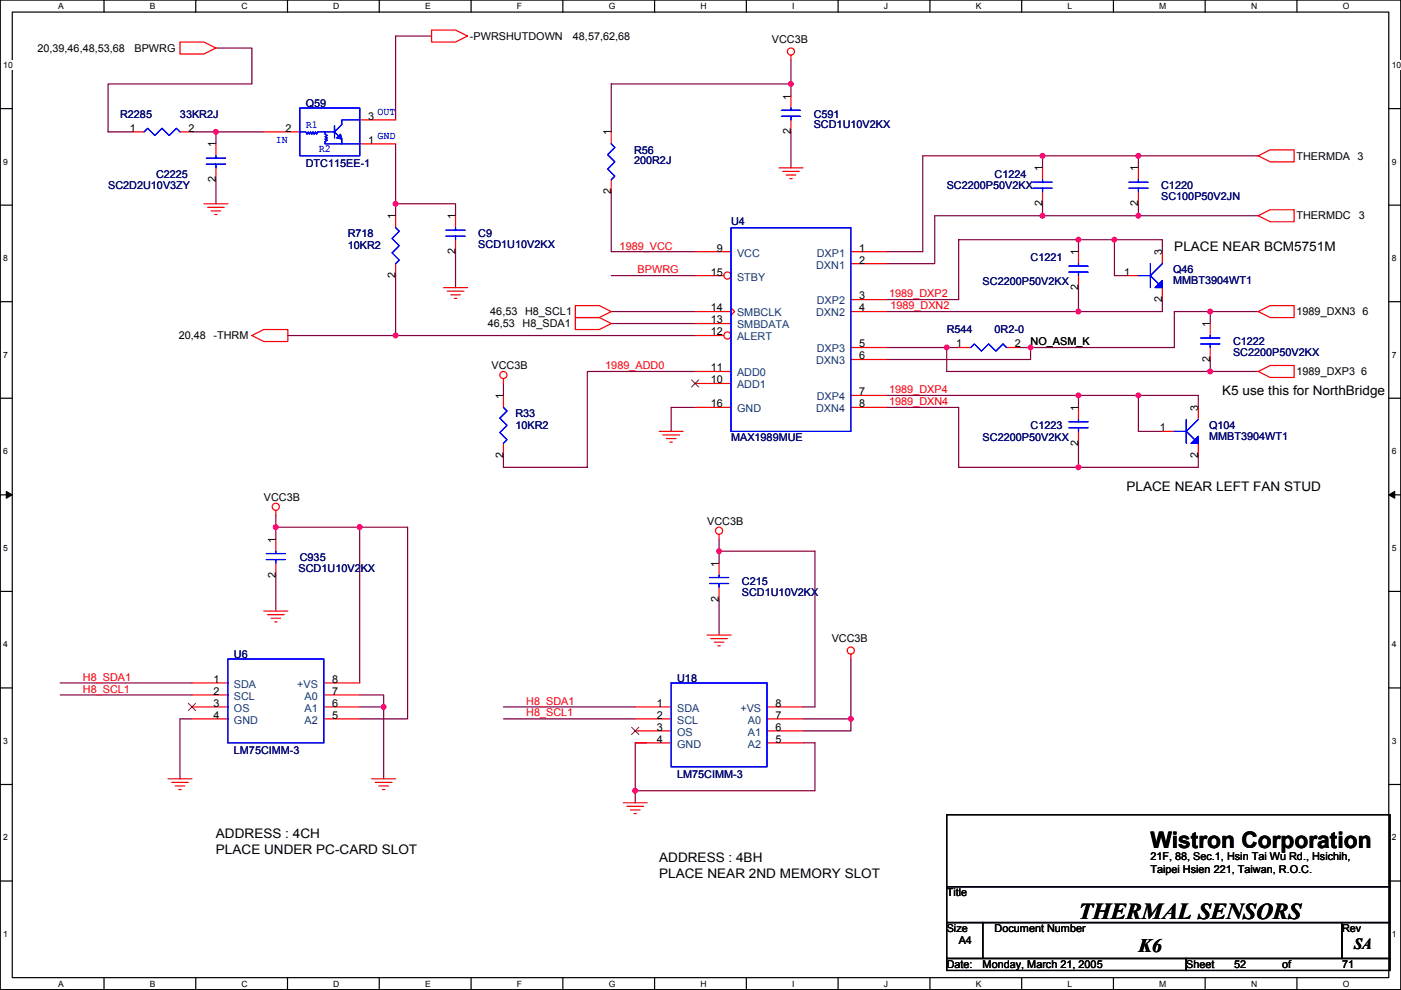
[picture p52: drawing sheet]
<svg xmlns="http://www.w3.org/2000/svg" width="297mm" height="210mm" viewBox="0 0 297 210" stroke-linecap="round" stroke-linejoin="round" font-family="sans-serif">
<defs><g id="words">
<g font-size="4.8">
<text x="243.9" y="179.7">Wistron Corporation</text>
<text x="228.7" y="194.9">THERMAL SENSORS</text>
</g>
<text font-size="4.1" x="241.4" y="201.8">K6</text>
<text font-size="3.3" x="287.1" y="201.1">SA</text>
<g font-size="2.8">
<text x="249" y="53.3">PLACE NEAR BCM5751M</text>
<text x="259.1" y="83.8">K5 use this for NorthBridge</text>
<text x="238.8" y="104.1">PLACE NEAR LEFT FAN STUD</text>
<text x="45.8" y="177.8">ADDRESS : 4CH</text>
<text x="45.8" y="181">PLACE UNDER PC-CARD SLOT</text>
<text x="139.8" y="182.9">ADDRESS : 4BH</text>
<text x="139.8" y="186.1">PLACE NEAR 2ND MEMORY SLOT</text>
</g>
<g font-size="2.3">
<text x="7.9" y="11">20,39,46,48,53,68</text>
<text x="28.5" y="11">BPWRG</text>
<text x="99.6" y="8.4">-PWRSHUTDOWN</text>
<text x="121.5" y="8.4">48,57,62,68</text>
<text x="163.6" y="9.2">VCC3B</text>
<text x="167.7" y="21.1" transform="rotate(-90 167.7 21.1)">1</text>
<text x="27.5" y="27.9">1</text>
<text x="39.9" y="27.9">2</text>
<text x="60.5" y="27.9">2</text>
<text x="78" y="25.4">3</text>
<text x="129.6" y="28.7" transform="rotate(-90 129.6 28.7)">1</text>
<text x="167.7" y="28.5" transform="rotate(-90 167.7 28.5)">2</text>
<text x="45.8" y="31.3" transform="rotate(-90 45.8 31.3)">1</text>
<text x="78" y="30.5">1</text>
<text x="274.9" y="33.8">THERMDA 3</text>
<text x="45.8" y="38.7" transform="rotate(-90 45.8 38.7)">2</text>
<text x="129.6" y="41.2" transform="rotate(-90 129.6 41.2)">2</text>
<text x="221" y="36.3" transform="rotate(-90 221 36.3)">1</text>
<text x="241.3" y="36.3" transform="rotate(-90 241.3 36.3)">1</text>
<text x="83.9" y="46.5" transform="rotate(-90 83.9 46.5)">1</text>
<text x="96.6" y="46.5" transform="rotate(-90 96.6 46.5)">1</text>
<text x="221" y="43.7" transform="rotate(-90 221 43.7)">2</text>
<text x="241.3" y="43.7" transform="rotate(-90 241.3 43.7)">2</text>
<text x="274.9" y="46.5">THERMDC</text>
<text x="288.1" y="46.5">3</text>
<text x="96.6" y="53.9" transform="rotate(-90 96.6 53.9)">2</text>
<text x="152" y="53.3">9</text>
<text x="182.2" y="53.3">1</text>
<text x="83.9" y="59" transform="rotate(-90 83.9 59)">2</text>
<text x="150.7" y="58.4">15</text>
<text x="182.2" y="55.9">2</text>
<text x="228.6" y="54.1" transform="rotate(-90 228.6 54.1)">1</text>
<text x="238.3" y="58.4">1</text>
<text x="246.4" y="54.1" transform="rotate(-90 246.4 54.1)">3</text>
<text x="182.2" y="63.5">3</text>
<text x="228.6" y="61.5" transform="rotate(-90 228.6 61.5)">2</text>
<text x="246.4" y="64.1" transform="rotate(-90 246.4 64.1)">2</text>
<text x="37.9" y="71.9">20,48</text>
<text x="45.3" y="71.9">-THRM</text>
<text x="103.4" y="69.4">46,53</text>
<text x="103.9" y="66.8">46,53</text>
<text x="110.8" y="69.4">H8_SDA1</text>
<text x="111.3" y="66.8">H8_SCL1</text>
<text x="150.7" y="66">14</text>
<text x="150.7" y="68.6">13</text>
<text x="150.7" y="71.1">12</text>
<text x="182.2" y="66">4</text>
<text x="256.6" y="69.4" transform="rotate(-90 256.6 69.4)">1</text>
<text x="274.9" y="66.8">1989_DXN3 6</text>
<text x="182.2" y="73.7">5</text>
<text x="182.2" y="76.2">6</text>
<text x="202.8" y="73.7">1</text>
<text x="215.2" y="73.7">2</text>
<text x="218.5" y="73.2">NO_ASM_K</text>
<text x="256.6" y="76.8" transform="rotate(-90 256.6 76.8)">2</text>
<text x="104.2" y="78.3">VCC3B</text>
<text x="150.7" y="81.3">10</text>
<text x="150.7" y="78.7">11</text>
<text x="182.2" y="83.8">7</text>
<text x="274.9" y="79.5">1989_DXP3 6</text>
<text x="106.7" y="84.6" transform="rotate(-90 106.7 84.6)">1</text>
<text x="150.7" y="86.4">16</text>
<text x="182.2" y="86.4">8</text>
<text x="228.6" y="87.1" transform="rotate(-90 228.6 87.1)">1</text>
<text x="254" y="87.1" transform="rotate(-90 254 87.1)">3</text>
<text x="228.6" y="94.5" transform="rotate(-90 228.6 94.5)">2</text>
<text x="245.9" y="91.4">1</text>
<text x="106.7" y="97.1" transform="rotate(-90 106.7 97.1)">2</text>
<text x="254" y="97.1" transform="rotate(-90 254 97.1)">2</text>
<text x="55.9" y="106.2">VCC3B</text>
<text x="149.9" y="111.3">VCC3B</text>
<text x="58.5" y="115.1" transform="rotate(-90 58.5 115.1)">1</text>
<text x="58.5" y="122.5" transform="rotate(-90 58.5 122.5)">2</text>
<text x="152.4" y="120.2" transform="rotate(-90 152.4 120.2)">1</text>
<text x="152.4" y="127.6" transform="rotate(-90 152.4 127.6)">2</text>
<text x="176.3" y="136.2">VCC3B</text>
<text x="45.3" y="144.8">1</text>
<text x="45.3" y="147.3">2</text>
<text x="45.3" y="149.9">3</text>
<text x="70.4" y="144.8">8</text>
<text x="70.4" y="149.9">6</text>
<text x="70.4" y="147.3">7</text>
<text x="139.3" y="149.9">1</text>
<text x="164.4" y="149.9">8</text>
<text x="45.3" y="152.4">4</text>
<text x="70.4" y="152.4">5</text>
<text x="139.3" y="152.4">2</text>
<text x="139.3" y="154.9">3</text>
<text x="164.4" y="154.9">6</text>
<text x="164.4" y="152.4">7</text>
<text x="139.3" y="157.5">4</text>
<text x="164.4" y="157.5">5</text>
<text x="243.9" y="182.4">21F, 88, Sec.1, Hsin Tai Wu Rd., Hsichih,</text>
<text x="243.9" y="185">Taipei Hsien 221, Taiwan, R.O.C.</text>
<text x="200.7" y="190">Title</text>
<text x="200.7" y="197.7">Size</text>
<text x="210.9" y="197.7">Document Number</text>
<text x="284.5" y="197.7">Rev</text>
<text x="203.3" y="200.2">A4</text>
<text x="200.7" y="205.3">Date:</text>
<text x="208.3" y="205.3">Monday, March 21, 2005</text>
<text x="251.5" y="205.3">Sheet</text>
<text x="261.7" y="205.3">52</text>
<text x="271.8" y="205.3">of</text>
<text x="284.5" y="205.3">71</text>
</g>
<g font-size="2.3" fill="#000080">
<text x="64.8" y="22.6">Q59</text>
<text x="25.5" y="24.9">R2285</text>
<text x="38.2" y="24.9">33KR2J</text>
<text x="172.5" y="24.9">C591</text>
<text x="172.5" y="27.2">SCD1U10V2KX</text>
<text x="64.8" y="35.3">DTC115EE-1</text>
<text x="134.4" y="32.6">R56</text>
<text x="134.4" y="34.8">200R2J</text>
<text x="22.9" y="40.2">SC2D2U10V3ZY</text>
<text x="33.1" y="37.6">C2225</text>
<text x="200.7" y="40.2">SC2200P50V2KX</text>
<text x="210.9" y="37.6">C1224</text>
<text x="246.2" y="40.2">C1220</text>
<text x="155" y="47.8">U4</text>
<text x="246.2" y="42.5">SC100P50V2JN</text>
<text x="73.7" y="50.3">R718</text>
<text x="73.7" y="52.9">10KR2</text>
<text x="101.4" y="50.3">C9</text>
<text x="101.4" y="52.6">SCD1U10V2KX</text>
<text x="218.5" y="55.4">C1221</text>
<text x="248.7" y="58">Q46</text>
<text x="208.3" y="60.5">SC2200P50V2KX</text>
<text x="248.7" y="60.2">MMBT3904WT1</text>
<text x="200.7" y="70.7">R544</text>
<text x="210.9" y="70.7">0R2-0</text>
<text x="261.4" y="73.2">C1222</text>
<text x="261.4" y="75.5">SC2200P50V2KX</text>
<text x="109.3" y="88.4">R33</text>
<text x="109.3" y="91">10KR2</text>
<text x="155" y="93.5">MAX1989MUE</text>
<text x="208.3" y="93.5">SC2200P50V2KX</text>
<text x="218.5" y="91">C1223</text>
<text x="256.3" y="91">Q104</text>
<text x="256.3" y="93.3">MMBT3904WT1</text>
<text x="63.6" y="118.9">C935</text>
<text x="63.3" y="121.2">SCD1U10V2KX</text>
<text x="157.3" y="124">C215</text>
<text x="157.3" y="126.3">SCD1U10V2KX</text>
<text x="49.6" y="139.5">U6</text>
<text x="143.6" y="144.6">U18</text>
<text x="49.6" y="159.8">LM75CIMM-3</text>
<text x="143.6" y="164.9">LM75CIMM-3</text>
</g>
<g font-size="2.3" fill="#00f">
<text x="64.8" y="27.2">R1</text>
<text x="80.1" y="24.4">OUT</text>
<text x="80.1" y="29.5">GND</text>
<text x="58.5" y="30.3">IN</text>
<text x="67.6" y="32.3">R2</text>
</g>
<g font-size="2.3" fill="#f00">
<text x="131.4" y="53.1">1989_VCC</text>
<text x="135.2" y="57.9">BPWRG</text>
<text x="188.5" y="63">1989_DXP2</text>
<text x="188.8" y="65.6">1989_DXN2</text>
<text x="128.3" y="78.3">1989_ADD0</text>
<text x="188.5" y="83.3">1989_DXP4</text>
<text x="188.5" y="85.9">1989_DXN4</text>
<text x="17.6" y="146.8">H8_SCL1</text>
<text x="17.6" y="144.3">H8_SDA1</text>
<text x="111.6" y="149.4">H8_SDA1</text>
<text x="111.6" y="151.9">H8_SCL1</text>
</g>
<g font-size="2.3" fill="#004080">
<text x="156.3" y="54.4">VCC</text>
<text x="156.3" y="59.5">STBY</text>
<text x="173" y="56.9">DXN1</text>
<text x="173.2" y="54.4">DXP1</text>
<text x="173.2" y="64.6">DXP2</text>
<text x="156.3" y="67.1">SMBCLK</text>
<text x="156.3" y="69.6">SMBDATA</text>
<text x="173" y="67.1">DXN2</text>
<text x="156.3" y="72.2">ALERT</text>
<text x="173" y="77.3">DXN3</text>
<text x="173.2" y="74.7">DXP3</text>
<text x="156.3" y="82.3">ADD1</text>
<text x="156.3" y="79.8">ADD0</text>
<text x="156.3" y="87.4">GND</text>
<text x="173" y="87.4">DXN4</text>
<text x="173.2" y="84.9">DXP4</text>
<text x="49.6" y="145.8">SDA</text>
<text x="49.6" y="148.4">SCL</text>
<text x="63" y="145.8">+VS</text>
<text x="64.6" y="148.4">A0</text>
<text x="49.6" y="150.9">OS</text>
<text x="49.6" y="153.5">GND</text>
<text x="64.6" y="153.5">A2</text>
<text x="64.6" y="150.9">A1</text>
<text x="143.6" y="150.9">SDA</text>
<text x="143.6" y="153.5">SCL</text>
<text x="143.6" y="156">OS</text>
<text x="157" y="150.9">+VS</text>
<text x="158.6" y="156">A1</text>
<text x="158.6" y="153.5">A0</text>
<text x="143.6" y="158.5">GND</text>
<text x="158.6" y="158.5">A2</text>
</g>
<g font-size="1.8">
<text x="12.3" y="1.9">A</text>
<text x="31.8" y="1.9">B</text>
<text x="51.2" y="1.9">C</text>
<text x="70.7" y="1.9">D</text>
<text x="90.1" y="1.9">E</text>
<text x="109.6" y="1.9">F</text>
<text x="129" y="1.9">G</text>
<text x="148.5" y="1.9">H</text>
<text x="168" y="1.9">I</text>
<text x="187.4" y="1.9">J</text>
<text x="206.9" y="1.9">K</text>
<text x="226.3" y="1.9">L</text>
<text x="245.8" y="1.9">M</text>
<text x="265.2" y="1.9">N</text>
<text x="284.7" y="1.9">O</text>
<text x=".7" y="14.4">10</text>
<text x="295.1" y="14.4">10</text>
<text x=".7" y="34.9">9</text>
<text x="295.1" y="34.9">9</text>
<text x=".7" y="55.4">8</text>
<text x="295.1" y="55.4">8</text>
<text x=".7" y="75.8">7</text>
<text x="295.1" y="75.8">7</text>
<text x=".7" y="96.3">6</text>
<text x="295.1" y="96.3">6</text>
<text x=".7" y="116.8">5</text>
<text x="295.1" y="116.8">5</text>
<text x=".7" y="137.2">4</text>
<text x="295.1" y="137.2">4</text>
<text x=".7" y="157.7">3</text>
<text x="295.1" y="157.7">3</text>
<text x=".7" y="178.2">2</text>
<text x="295.1" y="178.2">2</text>
<text x=".7" y="198.6">1</text>
<text x="295.1" y="198.6">1</text>
<text x="12.3" y="209.2">A</text>
<text x="31.8" y="209.2">B</text>
<text x="51.2" y="209.2">C</text>
<text x="70.7" y="209.2">D</text>
<text x="90.1" y="209.2">E</text>
<text x="109.6" y="209.2">F</text>
<text x="129" y="209.2">G</text>
<text x="148.5" y="209.2">H</text>
<text x="168" y="209.2">I</text>
<text x="187.4" y="209.2">J</text>
<text x="206.9" y="209.2">K</text>
<text x="226.3" y="209.2">L</text>
<text x="245.8" y="209.2">M</text>
<text x="265.2" y="209.2">N</text>
<text x="284.7" y="209.2">O</text>
</g>
</g></defs>
<path d="M.1 0h296.9v209.8h-296.9zM2.6 2.6h291.8v204.7h-291.8z" fill="none" stroke="#000" stroke-width=".25"/>
<g fill="#fff">
<path d="M12.3 .3h1.2v2h-1.2z"/>
<path d="M12.3 207.5h1.2v2.1h-1.2z"/>
</g>
<path d="M22.1 0v2.6M22.1 207.3v2.5" fill="none" stroke="#000" stroke-width=".25"/>
<g fill="#fff">
<path d="M31.8 .3h1.2v2h-1.2z"/>
<path d="M31.8 207.5h1.2v2.1h-1.2z"/>
</g>
<path d="M41.5 0v2.6M41.5 207.3v2.5" fill="none" stroke="#000" stroke-width=".25"/>
<g fill="#fff">
<path d="M51.2 .3h1.3v2h-1.3z"/>
<path d="M51.2 207.5h1.3v2.1h-1.3z"/>
</g>
<path d="M61 0v2.6M61 207.3v2.5" fill="none" stroke="#000" stroke-width=".25"/>
<g fill="#fff">
<path d="M70.7 .3h1.3v2h-1.3z"/>
<path d="M70.7 207.5h1.3v2.1h-1.3z"/>
</g>
<path d="M80.4 0v2.6M80.4 207.3v2.5" fill="none" stroke="#000" stroke-width=".25"/>
<g fill="#fff">
<path d="M90.1 .3h1.2v2h-1.2z"/>
<path d="M90.1 207.5h1.2v2.1h-1.2z"/>
</g>
<path d="M99.9 0v2.6M99.9 207.3v2.5" fill="none" stroke="#000" stroke-width=".25"/>
<g fill="#fff">
<path d="M109.6 .3h1.1v2h-1.1z"/>
<path d="M109.6 207.5h1.1v2.1h-1.1z"/>
</g>
<path d="M119.3 0v2.6M119.3 207.3v2.5" fill="none" stroke="#000" stroke-width=".25"/>
<g fill="#fff">
<path d="M129 .3h1.4v2h-1.4z"/>
<path d="M129 207.5h1.4v2.1h-1.4z"/>
</g>
<path d="M138.8 0v2.6M138.8 207.3v2.5" fill="none" stroke="#000" stroke-width=".25"/>
<g fill="#fff">
<path d="M148.5 .3h1.3v2h-1.3z"/>
<path d="M148.5 207.5h1.3v2.1h-1.3z"/>
</g>
<path d="M158.2 0v2.6M158.2 207.3v2.5" fill="none" stroke="#000" stroke-width=".25"/>
<g fill="#fff">
<path d="M168 .3h.5v2h-.5z"/>
<path d="M168 207.5h.5v2.1h-.5z"/>
</g>
<path d="M177.7 0v2.6M177.7 207.3v2.5" fill="none" stroke="#000" stroke-width=".25"/>
<g fill="#fff">
<path d="M187.4 .3h.9v2h-.9z"/>
<path d="M187.4 207.5h.9v2.1h-.9z"/>
</g>
<path d="M197.2 0v2.6M197.2 207.3v2.5" fill="none" stroke="#000" stroke-width=".25"/>
<g fill="#fff">
<path d="M206.9 .3h1.2v2h-1.2z"/>
<path d="M206.9 207.5h1.2v2.1h-1.2z"/>
</g>
<path d="M216.6 0v2.6M216.6 207.3v2.5" fill="none" stroke="#000" stroke-width=".25"/>
<g fill="#fff">
<path d="M226.3 .3h1v2h-1z"/>
<path d="M226.3 207.5h1v2.1h-1z"/>
</g>
<path d="M236.1 0v2.6M236.1 207.3v2.5" fill="none" stroke="#000" stroke-width=".25"/>
<g fill="#fff">
<path d="M245.8 .3h1.5v2h-1.5z"/>
<path d="M245.8 207.5h1.5v2.1h-1.5z"/>
</g>
<path d="M255.5 0v2.6M255.5 207.3v2.5" fill="none" stroke="#000" stroke-width=".25"/>
<g fill="#fff">
<path d="M265.2 .3h1.3v2h-1.3z"/>
<path d="M265.2 207.5h1.3v2.1h-1.3z"/>
</g>
<path d="M275 0v2.6M275 207.3v2.5" fill="none" stroke="#000" stroke-width=".25"/>
<g fill="#fff">
<path d="M284.7 .3h1.4v2h-1.4z"/>
<path d="M284.7 207.5h1.4v2.1h-1.4z"/>
<path d="M.7 12.8h2v2h-2z"/>
<path d="M295.1 12.8h1.9v2h-1.9z"/>
<path d="M.7 33.3h1v2h-1z"/>
<path d="M295.1 33.3h1v2h-1z"/>
</g>
<path d="M.1 23h2.5M294.4 23h2.6" fill="none" stroke="#000" stroke-width=".25"/>
<g fill="#fff">
<path d="M.7 53.7h1v2.1h-1z"/>
<path d="M295.1 53.7h1v2.1h-1z"/>
</g>
<path d="M.1 43.5h2.5M294.4 43.5h2.6" fill="none" stroke="#000" stroke-width=".25"/>
<g fill="#fff">
<path d="M.7 74.2h1v2h-1z"/>
<path d="M295.1 74.2h1v2h-1z"/>
</g>
<path d="M.1 64h2.5M294.4 64h2.6" fill="none" stroke="#000" stroke-width=".25"/>
<g fill="#fff">
<path d="M.7 94.7h1v2h-1z"/>
<path d="M295.1 94.7h1v2h-1z"/>
</g>
<path d="M.1 84.4h2.5M294.4 84.4h2.6" fill="none" stroke="#000" stroke-width=".25"/>
<g fill="#fff">
<path d="M.7 115.1h1v2.1h-1z"/>
<path d="M295.1 115.1h1v2.1h-1z"/>
</g>
<path d="M.1 104.9h2.5M294.4 104.9h2.6" fill="none" stroke="#000" stroke-width=".25"/>
<path d="M1.3 104.2l1.3 .7-1.3 .7zM294.4 104.9l1.3-.7v1.4z" fill="#000" stroke="#000" stroke-width=".21"/>
<g fill="#fff">
<path d="M.7 135.6h1v2h-1z"/>
<path d="M295.1 135.6h1v2h-1z"/>
</g>
<path d="M.1 125.4h2.5M294.4 125.4h2.6" fill="none" stroke="#000" stroke-width=".25"/>
<g fill="#fff">
<path d="M.7 156.1h1v2h-1z"/>
<path d="M295.1 156.1h1v2h-1z"/>
</g>
<path d="M.1 145.9h2.5M294.4 145.9h2.6" fill="none" stroke="#000" stroke-width=".25"/>
<g fill="#fff">
<path d="M.7 176.6h1v2h-1z"/>
<path d="M295.1 176.6h1v2h-1z"/>
</g>
<path d="M.1 166.3h2.5M294.4 166.3h2.6" fill="none" stroke="#000" stroke-width=".25"/>
<g fill="#fff">
<path d="M.7 197h1v2.1h-1z"/>
<path d="M295.1 197h1v2.1h-1z"/>
</g>
<path d="M200.7 172.7h94v15.3h-94zM.1 186.8h2.5M200.7 188h94v7.6h-94zM200.7 195.6h7.6v7.6h-7.6zM208.3 195.6h76.2v7.6h-76.2zM284.5 195.6h10.2v7.6h-10.2zM294.4 186.8h2.6M200.7 203.2h50.8v2.6h-50.8zM251.5 203.2h43.2v2.6h-43.2z" fill="none" stroke="#000" stroke-width=".25"/>
<g fill="none" stroke="#800040" stroke-width=".25">
<path d="M45.8 10.2h7.6v7.6h-30.5v10.2h5.1M91.5 7.6h-7.6v17.8M167.7 12.7v7.6M167.7 17.8h-38.1v10.2M40.7 28h15.2M45.8 28v2.5M45.8 38.1v5.1M83.9 30.5v12.7M167.7 28v7.6M221 35.6v-2.6h-25.4v20.4h-7.6M221 33h45.8M241.4 33v2.6"/>
<path d="M83.9 58.4v12.7h-22.9M83.9 45.7v-2.5h12.7v2.5M96.6 53.4v7.6M129.6 58.4h17.8M129.6 40.7v12.7h17.8M221 43.2v2.5h-22.8v10.2h-10.2M221 45.7h45.8M228.7 53.4v-2.6h-25.4v12.7h-15.3M228.7 50.8h17.7v2.6M236.3 50.8v7.6h2.5M241.4 43.2v2.5M83.9 71.1h63.5"/>
<path d="M129.6 66.1h17.8M129.6 68.6h17.8M147.4 78.8h-22.9v20.3h-17.8v-2.6M188 73.7h15.3M200.7 73.7v5.1h66.1M218.5 73.7v2.5h-30.5M228.7 61v5.1M246.4 63.5v2.6h-58.4M256.6 66.1v2.5M256.6 76.2v2.6M266.8 66.1h-17.8v7.6h-33M106.7 81.3v2.5"/>
<path d="M147.4 86.4h-5.1v5.1M188 86.4h15.3v12.7h25.4v-5.1M188 83.8h40.7M241.4 83.8h-12.7v2.6M241.4 83.8h12.7v2.6M241.4 83.8v7.7h5M254.1 96.5v2.6h-25.4M58.5 111.8h27.9v40.6h-10.1M58.5 109.2v5.1M76.3 111.8v33M152.5 116.9h20.3v33h-2.6M152.5 114.3v5.1"/>
<path d="M58.5 121.9v7.7M152.5 127v7.6M180.4 139.7v15.3h-10.2M12.8 147.3h27.9M12.8 144.8h27.9M40.7 152.4h-2.5v12.7M76.3 147.3h5v2.6M76.3 149.9h5M81.3 149.9v15.2M106.7 149.9h28M106.7 152.4h28M137.2 157.5h-2.5v12.7"/>
<path d="M170.2 152.4h10.2M170.2 157.5h2.6v10.2h-38.1"/>
</g>
<g fill="#f0f" stroke="#f0f" stroke-width=".25">
<circle cx="83.9" cy="71.1" r=".5"/>
<circle cx="83.9" cy="43.2" r=".5"/>
<circle cx="228.6" cy="83.8" r=".5"/>
<circle cx="228.6" cy="99.1" r=".5"/>
<circle cx="228.6" cy="66" r=".5"/>
<circle cx="152.4" cy="116.8" r=".5"/>
<circle cx="58.5" cy="111.8" r=".5"/>
<circle cx="180.4" cy="152.4" r=".5"/>
<circle cx="167.7" cy="17.8" r=".5"/>
<circle cx="134.7" cy="167.6" r=".5"/>
<circle cx="76.2" cy="111.8" r=".5"/>
<circle cx="81.3" cy="149.9" r=".5"/>
<circle cx="236.3" cy="50.8" r=".5"/>
<circle cx="228.6" cy="50.8" r=".5"/>
<circle cx="241.3" cy="33" r=".5"/>
<circle cx="221" cy="33" r=".5"/>
<circle cx="221" cy="45.7" r=".5"/>
<circle cx="241.3" cy="45.7" r=".5"/>
<circle cx="241.3" cy="83.8" r=".5"/>
<circle cx="256.6" cy="78.7" r=".5"/>
<circle cx="218.5" cy="73.7" r=".5"/>
<circle cx="256.6" cy="66" r=".5"/>
<circle cx="200.7" cy="73.7" r=".5"/>
<circle cx="45.8" cy="27.9" r=".5"/>
</g>
<g fill="none" stroke="#f00" stroke-width=".25">
<path d="M38.2 8.9h5l2.6 1.3-2.6 1.3h-5zM91.5 6.4h5.1l2.5 1.2-2.5 1.3h-5.1zM167.7 11.7v1M45.8 30.5v2.5M45.8 35.6v2.5M55.9 28h7.7M76.3 30.5h7.6M76.3 25.4h7.6M129.6 28v2.5M129.6 38.1v2.6M165.2 35.6h5M165.9 36.3h3.6"/>
<path d="M166.7 37.1h2M167.4 37.9h.6M167.7 20.3v2.6M167.7 25.4v2.6M221 35.6v2.5M266.8 33l2.5-1.2h5.1v2.5h-5.1zM43.2 43.2h5.1M44 44h3.6M44.8 44.7h2M45.5 45.5h.5M96.6 45.7v2.6M96.6 50.8v2.6"/>
<path d="M147.4 53.4h7.6M180.4 53.4h7.6M180.4 55.9h7.6M221 40.7v2.5M228.7 53.4v2.5M228.7 58.4v2.6M266.8 45.7l2.5-1.2h5.1v2.5h-5.1zM53.4 71.1l2.5-1.2h5.1v2.5h-5.1zM94 61h5.1M94.8 61.7h3.6M95.6 62.5h2M96.3 63.3h.5"/>
<path d="M122 64.8h5.1l2.5 1.3-2.5 1.2h-5.1zM122 67.3h5.1l2.5 1.3-2.5 1.3h-5.1zM147.4 78.8h7.6M256.6 68.6v2.5M256.6 73.7v2.5M266.8 78.8l2.5-1.3h5.1v2.5h-5.1zM266.8 66.1l2.5-1.3h5.1v2.5h-5.1zM106.7 80.3v1M139.8 91.5h5M140.5 92.2h3.6M141.3 93h2M142 93.7h.6"/>
<path d="M147.4 81.3h7.6M228.7 86.4v2.5M228.7 91.5v2.5M58.5 108.2v1M58.5 114.3v2.6M58.5 119.4v2.5M152.5 113.3v1M152.5 119.4v2.5M55.9 129.6h5.1M56.7 130.3h3.6M57.5 131.1h2M58.2 131.8h.5"/>
<path d="M149.9 134.6h5.1M150.7 135.4h3.5M151.4 136.2h2.1M152.2 136.9h.5M152.5 124.5v2.5M180.4 138.7v1M40.7 144.8h7.6M40.7 147.3h7.6M40.7 149.9h7.6M40.7 152.4h7.6M68.6 144.8h7.7M68.6 147.3h7.7"/>
<path d="M68.6 149.9h7.7M68.6 152.4h7.7M134.7 149.9h7.6M134.7 152.4h7.6M134.7 155h7.6M134.7 157.5h7.6M162.6 149.9h7.6M162.6 152.4h7.6M162.6 155h7.6M162.6 157.5h7.6M35.6 165.1h5.1M36.4 165.9h3.5"/>
<path d="M37.1 166.6h2.1M37.9 167.4h.5M78.8 165.1h5.1M79.6 165.9h3.5M80.3 166.6h2.1M81.1 167.4h.5M132.1 170.2h5.1M132.9 171h3.6M133.7 171.7h2M134.4 172.5h.5"/>
<circle cx="167.7" cy="10.9" r=".76"/>
<circle cx="106.7" cy="79.5" r=".76"/>
<circle cx="58.5" cy="107.4" r=".76"/>
<circle cx="152.4" cy="112.5" r=".76"/>
<circle cx="180.4" cy="137.9" r=".76"/>
</g>
<g fill="none" stroke="#00f" stroke-width=".25">
<path d="M43.7 33.5h4.1M43.7 34.8h4.1M45.8 33v.5M45.8 34.8v.8M63.6 22.9h12.7v10.1h-12.7zM68.9 28v.5l.5 .2-.5 .3 .5 .2-.5 .3 .5 .2-.5 .3v.5h3.6M70.9 29.2v-1.2l1.6 1.5v1h3.8M71.4 29.2l.8-.7 .3 1zM76.3 25.4h-3.8v1l-1.6 1.6v-1.3v1.3h-3.5l-.3 .5-.2-.5-.3 .5-.2-.5-.3 .5-.3-.5-.2 .5-.3-.5-.2 .5-.3-.5h-1.2M129.6 30.5l.8 .8-1.6 1.5 1.6 1.5-1.6 1.5 1.6 1.6-.8 .7M165.7 23.4h4M165.7 24.7h4"/>
<path d="M167.7 22.9v.5M167.7 24.7v.7M219 38.6h4.1M219 39.9h4.1M221 38.1v.5M221 39.9v.8M94.5 48.8h4.1M94.5 50.1h4.1M96.6 48.3v.5M96.6 50.1v.7M226.6 56.4h4.1M226.6 57.7h4.1"/>
<path d="M228.7 55.9v.5M228.7 57.7v.7M254.6 71.6h4M254.6 72.9h4M256.6 71.1v.5M256.6 72.9v.8M226.6 89.4h4.1M226.6 90.7h4.1M228.7 88.9v.5M228.7 90.7v.8M56.4 117.4h4.1M56.4 118.6h4.1"/>
<path d="M58.5 116.9v.5M58.5 118.6v.8M48.3 139.7h20.3v17.8h-20.3zM150.4 122.4h4.1M150.4 123.7h4.1M152.5 121.9v.5M152.5 123.7v.8M142.3 144.8h20.3v17.8h-20.3z"/>
</g>
<path d="M146.6 80.5l1.6 1.6M148.1 80.5l-1.5 1.6M39.9 149.1l1.6 1.6M41.5 149.1l-1.6 1.6M133.9 154.2l1.6 1.5M135.4 154.2l-1.5 1.5" fill="none" stroke="#804000" stroke-width=".21"/>
<circle cx="154.2" cy="58.4" r=".76" fill="#fff" stroke="#f00" stroke-width=".25"/>
<path d="M147.4 58.4h6.1M147.4 66.1h7.6M147.4 68.6h7.6M155 65.3l.8 .8-.8 .7M180.4 73.7h7.6M180.4 76.2h7.6M180.4 63.5h7.6M180.4 66.1h7.6M147.4 86.4h7.6M180.4 86.4h7.6M180.4 83.8h7.6" fill="none" stroke="#f00" stroke-width=".25"/>
<circle cx="154.2" cy="71.1" r=".76" fill="#fff" stroke="#f00" stroke-width=".25"/>
<g fill="none" stroke="#f00" stroke-width=".25">
<path d="M28 28h2.5M38.2 28h2.5M241.4 35.6v2.5M83.9 45.7v2.6M83.9 55.9v2.5M238.8 58.4h2.6M241.4 40.7v2.5M246.4 53.4v2.5M147.4 71.1h6.1M203.3 73.7h2.5M213.4 73.7h2.6M246.4 61v2.5"/>
<path d="M106.7 83.8v2.6M106.7 94v2.5M246.4 91.5h2.6M254.1 86.4v2.5M254.1 94v2.5"/>
</g>
<g fill="none" stroke="#00f" stroke-width=".25">
<path d="M30.5 28l.8-.8 1.5 1.5 1.6-1.5 1.5 1.5 1.5-1.5 .8 .8M239.3 38.6h4.1M239.3 39.9h4.1M241.4 38.1v.5M241.4 39.9v.8M83.9 48.3l.7 .7-1.5 1.6 1.5 1.5-1.5 1.5 1.5 1.5-.7 .8M155 48.3h25.4v43.2h-25.4zM241.4 58.4h2.5M243.9 55.9v5.1M246.4 55.9l-2.5 2.5 1.8 1.8M205.8 73.7l.8-.8 1.5 1.5 1.5-1.5 1.5 1.5 1.6-1.5 .7 .8M106.7 86.4l.8 .7-1.5 1.6 1.5 1.5-1.5 1.5 1.5 1.5-.8 .8"/>
<path d="M249 91.5h2.5M251.5 88.9v5.1M254.1 88.9l-2.6 2.6 1.8 1.7"/>
</g>
<g fill="#00f" stroke="#00f" stroke-width=".25">
<path d="M246.4 59.5v1.5h-1.5z" fill-rule="evenodd"/>
<path d="M246.4 59.5v1.5h-1.5z" fill-rule="evenodd"/>
<path d="M253.3 93.2l.8-.7v1.5h-1.6z" fill-rule="evenodd"/>
<path d="M253.3 93.2l.8-.7v1.5h-1.6z" fill-rule="evenodd"/>
</g>
<g fill="#f0f" stroke="#f0f" stroke-width=".25">
<circle cx="83.9" cy="71.1" r=".5"/>
<circle cx="83.9" cy="43.2" r=".5"/>
<circle cx="228.6" cy="83.8" r=".5"/>
<circle cx="228.6" cy="99.1" r=".5"/>
<circle cx="228.6" cy="66" r=".5"/>
<circle cx="152.4" cy="116.8" r=".5"/>
<circle cx="58.5" cy="111.8" r=".5"/>
<circle cx="180.4" cy="152.4" r=".5"/>
<circle cx="167.7" cy="17.8" r=".5"/>
<circle cx="134.7" cy="167.6" r=".5"/>
<circle cx="76.2" cy="111.8" r=".5"/>
<circle cx="81.3" cy="149.9" r=".5"/>
<circle cx="236.3" cy="50.8" r=".5"/>
<circle cx="228.6" cy="50.8" r=".5"/>
<circle cx="241.3" cy="33" r=".5"/>
<circle cx="221" cy="33" r=".5"/>
<circle cx="221" cy="45.7" r=".5"/>
<circle cx="241.3" cy="45.7" r=".5"/>
<circle cx="241.3" cy="83.8" r=".5"/>
<circle cx="256.6" cy="78.7" r=".5"/>
<circle cx="218.5" cy="73.7" r=".5"/>
<circle cx="256.6" cy="66" r=".5"/>
<circle cx="200.7" cy="73.7" r=".5"/>
<circle cx="45.8" cy="27.9" r=".5"/>
</g>
<use href="#words"/>
</svg>
